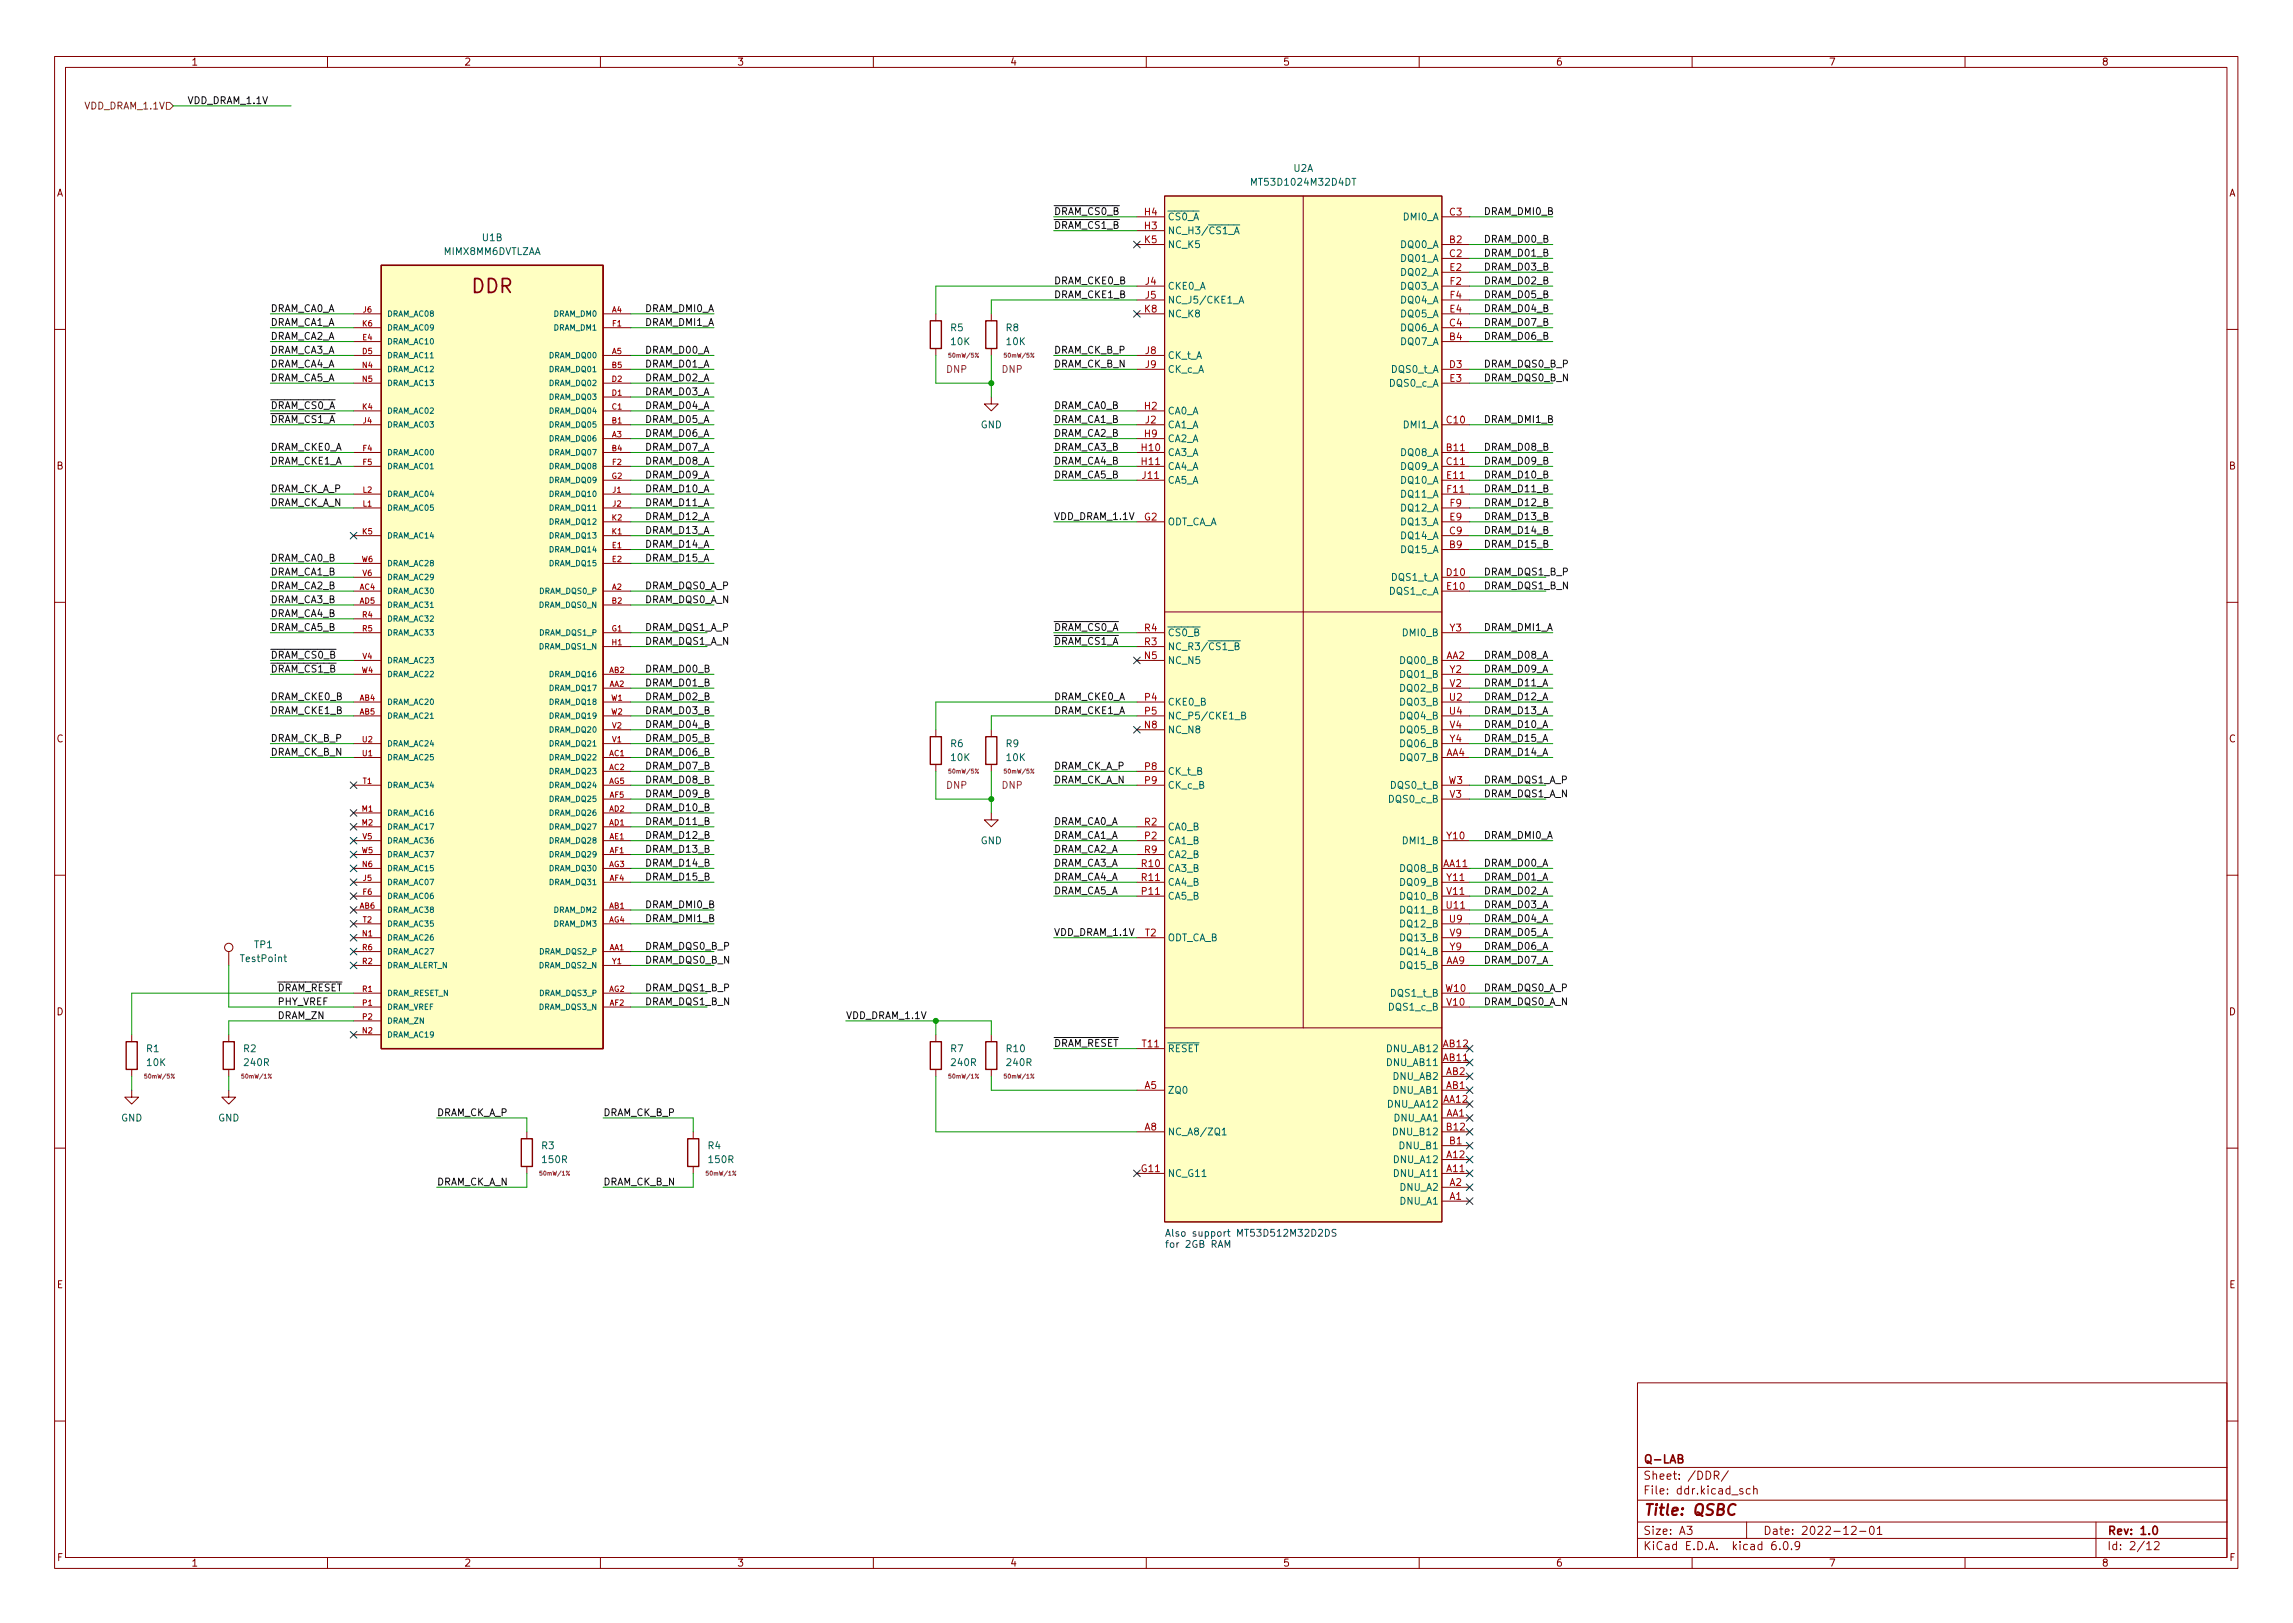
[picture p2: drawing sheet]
<svg xmlns="http://www.w3.org/2000/svg" width="297mm" height="210mm" viewBox="0 0 297 210" stroke-linecap="round" stroke-linejoin="round" font-family="sans-serif">
<defs><g id="words">
<text font-size="2.5" fill="#840000" x="61" y="38">DDR</text>
<text font-size="2" fill="#840000" x="212.8" y="196.3">Title: QSBC</text>
<g font-size="1.5" fill="#840000">
<text x="212.8" y="191.7">Sheet: /DDR/</text>
<text x="212.8" y="189.6">Q-LAB</text>
<text x="212.8" y="193.6">File: ddr.kicad_sch</text>
<text x="212.8" y="200.8">KiCad E.D.A. kicad 6.0.9</text>
<text x="212.8" y="198.8">Size: A3</text>
<text x="228.4" y="198.8">Date: 2022-12-01</text>
<text x="272.9" y="198.8">Rev: 1.0</text>
<text x="272.9" y="200.8">Id: 2/12</text>
</g>
<g font-size="1.3" fill="#840000">
<text x="24.7" y="8.5">1</text>
<text x="60.1" y="8.5">2</text>
<text x="95.5" y="8.5">3</text>
<text x="130.8" y="8.5">4</text>
<text x="166.2" y="8.5">5</text>
<text x="201.5" y="8.5">6</text>
<text x="236.9" y="8.5">7</text>
<text x="272.2" y="8.5">8</text>
<text x="7.3" y="25.5">A</text>
<text x="288.7" y="25.5">A</text>
<text x="7.3" y="60.8">B</text>
<text x="288.7" y="60.8">B</text>
<text x="7.3" y="96.2">C</text>
<text x="288.7" y="96.2">C</text>
<text x="7.3" y="131.5">D</text>
<text x="288.7" y="131.5">D</text>
<text x="7.4" y="166.9">E</text>
<text x="288.8" y="166.9">E</text>
<text x="7.4" y="202.2">F</text>
<text x="24.7" y="202.9">1</text>
<text x="60.1" y="202.9">2</text>
<text x="95.5" y="202.9">3</text>
<text x="130.8" y="202.9">4</text>
<text x="166.2" y="202.9">5</text>
<text x="201.5" y="202.9">6</text>
<text x="236.9" y="202.9">7</text>
<text x="272.2" y="202.9">8</text>
<text x="288.8" y="202.2">F</text>
</g>
<text font-size="1.3" fill="#725600" x="11.1" y="14.2">VDD_DRAM_1.1V</text>
<g font-size="1.3" fill="#0f0f0f">
<text x="24.2" y="13.5">VDD_DRAM_1.1V</text>
<text x="136.5" y="29.6">~{DRAM_CS1_B}</text>
<text x="136.5" y="27.8">~{DRAM_CS0_B}</text>
<text x="192.2" y="27.8">DRAM_DMI0_B</text>
<text x="192.2" y="31.4">DRAM_D00_B</text>
<text x="192.2" y="33.2">DRAM_D01_B</text>
<text x="192.2" y="35">DRAM_D03_B</text>
<text x="35" y="40.4">DRAM_CA0_A</text>
<text x="83.5" y="40.4">DRAM_DMI0_A</text>
<text x="136.5" y="38.6">DRAM_CKE1_B</text>
<text x="136.5" y="36.8">DRAM_CKE0_B</text>
<text x="192.2" y="36.8">DRAM_D02_B</text>
<text x="192.2" y="40.4">DRAM_D04_B</text>
<text x="192.2" y="38.6">DRAM_D05_B</text>
<text x="35" y="45.8">DRAM_CA3_A</text>
<text x="35" y="47.6">DRAM_CA4_A</text>
<text x="35" y="44">DRAM_CA2_A</text>
<text x="35" y="42.2">DRAM_CA1_A</text>
<text x="83.5" y="47.6">DRAM_D01_A</text>
<text x="83.5" y="45.8">DRAM_D00_A</text>
<text x="83.5" y="42.2">DRAM_DMI1_A</text>
<text x="136.5" y="45.8">DRAM_CK_B_P</text>
<text x="136.5" y="47.6">DRAM_CK_B_N</text>
<text x="192.2" y="44">DRAM_D06_B</text>
<text x="192.2" y="47.6">DRAM_DQS0_B_P</text>
<text x="192.2" y="42.2">DRAM_D07_B</text>
<text x="35" y="49.4">DRAM_CA5_A</text>
<text x="35" y="53">~{DRAM_CS0_A}</text>
<text x="83.5" y="53">DRAM_D04_A</text>
<text x="83.5" y="51.2">DRAM_D03_A</text>
<text x="83.5" y="49.4">DRAM_D02_A</text>
<text x="136.5" y="53">DRAM_CA0_B</text>
<text x="192.2" y="49.4">DRAM_DQS0_B_N</text>
<text x="35" y="58.4">DRAM_CKE0_A</text>
<text x="35" y="54.8">~{DRAM_CS1_A}</text>
<text x="83.5" y="54.8">DRAM_D05_A</text>
<text x="83.5" y="58.4">DRAM_D07_A</text>
<text x="83.5" y="56.6">DRAM_D06_A</text>
<text x="136.5" y="58.4">DRAM_CA3_B</text>
<text x="136.5" y="56.6">DRAM_CA2_B</text>
<text x="136.5" y="54.8">DRAM_CA1_B</text>
<text x="192.2" y="54.8">DRAM_DMI1_B</text>
<text x="192.2" y="58.4">DRAM_D08_B</text>
<text x="35" y="63.8">DRAM_CK_A_P</text>
<text x="35" y="60.2">DRAM_CKE1_A</text>
<text x="35" y="65.6">DRAM_CK_A_N</text>
<text x="83.5" y="65.6">DRAM_D11_A</text>
<text x="83.5" y="63.8">DRAM_D10_A</text>
<text x="83.5" y="60.2">DRAM_D08_A</text>
<text x="83.5" y="62">DRAM_D09_A</text>
<text x="136.5" y="60.2">DRAM_CA4_B</text>
<text x="136.5" y="62">DRAM_CA5_B</text>
<text x="192.2" y="60.2">DRAM_D09_B</text>
<text x="192.2" y="62">DRAM_D10_B</text>
<text x="192.2" y="65.6">DRAM_D12_B</text>
<text x="192.2" y="63.8">DRAM_D11_B</text>
<text x="83.5" y="69.1">DRAM_D13_A</text>
<text x="83.5" y="70.9">DRAM_D14_A</text>
<text x="83.5" y="67.4">DRAM_D12_A</text>
<text x="136.5" y="67.4">VDD_DRAM_1.1V</text>
<text x="192.2" y="69.1">DRAM_D14_B</text>
<text x="192.2" y="70.9">DRAM_D15_B</text>
<text x="192.2" y="67.4">DRAM_D13_B</text>
<text x="35" y="72.7">DRAM_CA0_B</text>
<text x="35" y="74.5">DRAM_CA1_B</text>
<text x="35" y="76.3">DRAM_CA2_B</text>
<text x="83.5" y="72.7">DRAM_D15_A</text>
<text x="83.5" y="76.3">DRAM_DQS0_A_P</text>
<text x="192.2" y="74.5">DRAM_DQS1_B_P</text>
<text x="192.2" y="76.3">DRAM_DQS1_B_N</text>
<text x="35" y="79.9">DRAM_CA4_B</text>
<text x="35" y="78.1">DRAM_CA3_B</text>
<text x="35" y="81.7">DRAM_CA5_B</text>
<text x="83.5" y="83.5">DRAM_DQS1_A_N</text>
<text x="83.5" y="78.1">DRAM_DQS0_A_N</text>
<text x="83.5" y="81.7">DRAM_DQS1_A_P</text>
<text x="136.5" y="83.5">~{DRAM_CS1_A}</text>
<text x="136.5" y="81.7">~{DRAM_CS0_A}</text>
<text x="192.2" y="81.7">DRAM_DMI1_A</text>
<text x="35" y="87.1">~{DRAM_CS1_B}</text>
<text x="35" y="85.3">~{DRAM_CS0_B}</text>
<text x="83.5" y="88.9">DRAM_D01_B</text>
<text x="83.5" y="87.1">DRAM_D00_B</text>
<text x="192.2" y="85.3">DRAM_D08_A</text>
<text x="192.2" y="87.1">DRAM_D09_A</text>
<text x="192.2" y="88.9">DRAM_D11_A</text>
<text x="35" y="90.7">DRAM_CKE0_B</text>
<text x="35" y="92.5">DRAM_CKE1_B</text>
<text x="83.5" y="90.7">DRAM_D02_B</text>
<text x="83.5" y="92.5">DRAM_D03_B</text>
<text x="83.5" y="94.3">DRAM_D04_B</text>
<text x="136.5" y="92.5">DRAM_CKE1_A</text>
<text x="136.5" y="90.7">DRAM_CKE0_A</text>
<text x="192.2" y="94.3">DRAM_D10_A</text>
<text x="192.2" y="90.7">DRAM_D12_A</text>
<text x="192.2" y="92.5">DRAM_D13_A</text>
<text x="35" y="96.1">DRAM_CK_B_P</text>
<text x="35" y="97.9">DRAM_CK_B_N</text>
<text x="83.5" y="97.9">DRAM_D06_B</text>
<text x="83.5" y="96.1">DRAM_D05_B</text>
<text x="83.5" y="99.7">DRAM_D07_B</text>
<text x="83.5" y="101.5">DRAM_D08_B</text>
<text x="136.5" y="101.5">DRAM_CK_A_N</text>
<text x="136.5" y="99.7">DRAM_CK_A_P</text>
<text x="192.2" y="97.9">DRAM_D14_A</text>
<text x="192.2" y="96.1">DRAM_D15_A</text>
<text x="192.2" y="101.5">DRAM_DQS1_A_P</text>
<text x="83.5" y="106.9">DRAM_D11_B</text>
<text x="83.5" y="105.1">DRAM_D10_B</text>
<text x="83.5" y="103.3">DRAM_D09_B</text>
<text x="136.5" y="106.9">DRAM_CA0_A</text>
<text x="192.2" y="103.3">DRAM_DQS1_A_N</text>
<text x="83.5" y="110.5">DRAM_D13_B</text>
<text x="83.5" y="112.3">DRAM_D14_B</text>
<text x="83.5" y="108.7">DRAM_D12_B</text>
<text x="136.5" y="108.7">DRAM_CA1_A</text>
<text x="136.5" y="112.3">DRAM_CA3_A</text>
<text x="136.5" y="110.5">DRAM_CA2_A</text>
<text x="192.2" y="112.3">DRAM_D00_A</text>
<text x="192.2" y="108.7">DRAM_DMI0_A</text>
<text x="83.5" y="119.4">DRAM_DMI1_B</text>
<text x="83.5" y="117.6">DRAM_DMI0_B</text>
<text x="83.5" y="114">DRAM_D15_B</text>
<text x="136.5" y="114">DRAM_CA4_A</text>
<text x="136.5" y="115.8">DRAM_CA5_A</text>
<text x="192.2" y="119.4">DRAM_D04_A</text>
<text x="192.2" y="117.6">DRAM_D03_A</text>
<text x="192.2" y="115.8">DRAM_D02_A</text>
<text x="192.2" y="114">DRAM_D01_A</text>
<text x="83.5" y="123">DRAM_DQS0_B_P</text>
<text x="83.5" y="124.8">DRAM_DQS0_B_N</text>
<text x="136.5" y="121.2">VDD_DRAM_1.1V</text>
<text x="192.2" y="121.2">DRAM_D05_A</text>
<text x="192.2" y="123">DRAM_D06_A</text>
<text x="192.2" y="124.8">DRAM_D07_A</text>
<text x="35.9" y="130.2">PHY_VREF</text>
<text x="35.9" y="128.4">~{DRAM_RESET}</text>
<text x="83.5" y="130.2">DRAM_DQS1_B_N</text>
<text x="83.5" y="128.4">DRAM_DQS1_B_P</text>
<text x="192.2" y="130.2">DRAM_DQS0_A_N</text>
<text x="192.2" y="128.4">DRAM_DQS0_A_P</text>
<text x="35.9" y="132">DRAM_ZN</text>
<text x="109.6" y="132">VDD_DRAM_1.1V</text>
<text x="136.5" y="135.6">~{DRAM_RESET}</text>
<text x="56.6" y="144.6">DRAM_CK_A_P</text>
<text x="78.1" y="144.6">DRAM_CK_B_P</text>
<text x="56.6" y="153.6">DRAM_CK_A_N</text>
<text x="78.1" y="153.6">DRAM_CK_B_N</text>
</g>
<g font-size="1.3" fill="#006464">
<text x="167.6" y="22.2">U2A</text>
<text x="151.2" y="28.5">~{CS0_A}</text>
<text x="162.5" y="24">MT53D1024M32D4DT</text>
<text x="181.8" y="28.5">DMI0_A</text>
<text x="57.5" y="33">MIMX8MM6DVTLZAA</text>
<text x="62.5" y="31.2">U1B</text>
<text x="151.2" y="30.3">NC_H3/~{CS1_A}</text>
<text x="151.2" y="32.1">NC_K5</text>
<text x="181.6" y="32.1">DQ00_A</text>
<text x="181.6" y="33.9">DQ01_A</text>
<text x="181.6" y="35.7">DQ02_A</text>
<text x="151.2" y="37.5">CKE0_A</text>
<text x="151.2" y="39.3">NC_J5/CKE1_A</text>
<text x="151.2" y="41.1">NC_K8</text>
<text x="181.6" y="41.1">DQ05_A</text>
<text x="181.6" y="37.5">DQ03_A</text>
<text x="181.6" y="39.3">DQ04_A</text>
<text x="123.2" y="42.9">R5</text>
<text x="123.2" y="44.7">10K</text>
<text x="130.3" y="42.9">R8</text>
<text x="130.4" y="44.7">10K</text>
<text x="151.2" y="46.5">CK_t_A</text>
<text x="181.6" y="44.7">DQ07_A</text>
<text x="181.6" y="42.9">DQ06_A</text>
<text x="151.2" y="53.7">CA0_A</text>
<text x="151.2" y="48.3">CK_c_A</text>
<text x="180" y="50.1">DQS0_c_A</text>
<text x="180.3" y="48.3">DQS0_t_A</text>
<text x="127" y="55.5">GND</text>
<text x="151.2" y="59.1">CA3_A</text>
<text x="151.2" y="57.3">CA2_A</text>
<text x="151.2" y="55.5">CA1_A</text>
<text x="181.6" y="59.1">DQ08_A</text>
<text x="181.8" y="55.5">DMI1_A</text>
<text x="151.2" y="60.9">CA4_A</text>
<text x="151.2" y="62.7">CA5_A</text>
<text x="181.6" y="60.9">DQ09_A</text>
<text x="181.6" y="62.7">DQ10_A</text>
<text x="181.6" y="64.5">DQ11_A</text>
<text x="151.2" y="68">ODT_CA_A</text>
<text x="181.6" y="71.6">DQ15_A</text>
<text x="181.6" y="69.8">DQ14_A</text>
<text x="181.6" y="68">DQ13_A</text>
<text x="181.6" y="66.3">DQ12_A</text>
<text x="180" y="77">DQS1_c_A</text>
<text x="180.3" y="75.2">DQS1_t_A</text>
<text x="151.2" y="82.4">~{CS0_B}</text>
<text x="181.8" y="82.4">DMI0_B</text>
<text x="151.2" y="86">NC_N5</text>
<text x="151.2" y="84.2">NC_R3/~{CS1_B}</text>
<text x="181.6" y="86">DQ00_B</text>
<text x="181.6" y="89.6">DQ02_B</text>
<text x="181.6" y="87.8">DQ01_B</text>
<text x="151.2" y="95">NC_N8</text>
<text x="151.2" y="91.4">CKE0_B</text>
<text x="151.2" y="93.2">NC_P5/CKE1_B</text>
<text x="181.6" y="91.4">DQ03_B</text>
<text x="181.6" y="93.2">DQ04_B</text>
<text x="181.6" y="95">DQ05_B</text>
<text x="123.2" y="96.8">R6</text>
<text x="123.2" y="98.6">10K</text>
<text x="130.3" y="96.8">R9</text>
<text x="130.4" y="98.6">10K</text>
<text x="151.2" y="100.4">CK_t_B</text>
<text x="181.6" y="98.6">DQ07_B</text>
<text x="181.6" y="96.8">DQ06_B</text>
<text x="151.2" y="102.2">CK_c_B</text>
<text x="151.2" y="107.6">CA0_B</text>
<text x="180" y="104">DQS0_c_B</text>
<text x="180.3" y="102.2">DQS0_t_B</text>
<text x="127" y="109.4">GND</text>
<text x="151.2" y="109.4">CA1_B</text>
<text x="151.2" y="112.9">CA3_B</text>
<text x="151.2" y="111.2">CA2_B</text>
<text x="181.6" y="112.9">DQ08_B</text>
<text x="181.8" y="109.4">DMI1_B</text>
<text x="151.2" y="116.5">CA5_B</text>
<text x="151.2" y="114.7">CA4_B</text>
<text x="181.6" y="118.3">DQ11_B</text>
<text x="181.6" y="116.5">DQ10_B</text>
<text x="181.6" y="114.7">DQ09_B</text>
<text x="31.3" y="124.6">TestPoint</text>
<text x="33" y="122.8">TP1</text>
<text x="151.2" y="121.9">ODT_CA_B</text>
<text x="181.6" y="125.5">DQ15_B</text>
<text x="181.6" y="120.1">DQ12_B</text>
<text x="181.6" y="121.9">DQ13_B</text>
<text x="181.6" y="123.7">DQ14_B</text>
<text x="180" y="130.9">DQS1_c_B</text>
<text x="180.3" y="129.1">DQS1_t_B</text>
<text x="19" y="136.3">R1</text>
<text x="31.6" y="136.3">R2</text>
<text x="123.2" y="136.3">R7</text>
<text x="130.4" y="136.3">R10</text>
<text x="151.2" y="136.3">~{RESET}</text>
<text x="179.8" y="136.3">DNU_AB12</text>
<text x="19.1" y="138.1">10K</text>
<text x="31.7" y="138.1">240R</text>
<text x="123.3" y="138.1">240R</text>
<text x="130.5" y="138.1">240R</text>
<text x="151.2" y="141.7">ZQ0</text>
<text x="179.8" y="143.5">DNU_AA12</text>
<text x="179.8" y="138.1">DNU_AB11</text>
<text x="180.5" y="141.7">DNU_AB1</text>
<text x="180.5" y="139.9">DNU_AB2</text>
<text x="15.7" y="145.3">GND</text>
<text x="28.2" y="145.3">GND</text>
<text x="70.2" y="148.9">R3</text>
<text x="91.7" y="148.9">R4</text>
<text x="151.2" y="147.1">NC_A8/ZQ1</text>
<text x="180.5" y="145.3">DNU_AA1</text>
<text x="180.7" y="147.1">DNU_B12</text>
<text x="181.4" y="148.9">DNU_B1</text>
<text x="70.3" y="150.7">150R</text>
<text x="91.9" y="150.7">150R</text>
<text x="151.2" y="152.5">NC_G11</text>
<text x="180.7" y="152.5">DNU_A11</text>
<text x="180.7" y="150.7">DNU_A12</text>
<text x="181.4" y="154.3">DNU_A2</text>
<text x="181.4" y="156.1">DNU_A1</text>
</g>
<g font-size="1.3" fill="#a90000">
<text x="148.3" y="29.7">H3</text>
<text x="148.3" y="27.9">H4</text>
<text x="187.8" y="27.9">C3</text>
<text x="148.3" y="31.5">K5</text>
<text x="187.8" y="31.5">B2</text>
<text x="187.8" y="33.3">C2</text>
<text x="187.8" y="35.1">E2</text>
<text x="148.3" y="40.5">K8</text>
<text x="148.4" y="36.9">J4</text>
<text x="148.4" y="38.7">J5</text>
<text x="187.8" y="40.5">E4</text>
<text x="187.9" y="36.9">F2</text>
<text x="187.9" y="38.7">F4</text>
<text x="148.4" y="45.9">J8</text>
<text x="148.4" y="47.7">J9</text>
<text x="187.8" y="44.1">B4</text>
<text x="187.8" y="42.3">C4</text>
<text x="187.8" y="47.7">D3</text>
<text x="148.3" y="53.1">H2</text>
<text x="187.8" y="49.5">E3</text>
<text x="147.9" y="58.4">H10</text>
<text x="148.3" y="56.6">H9</text>
<text x="148.4" y="54.8">J2</text>
<text x="187.4" y="58.4">B11</text>
<text x="187.4" y="54.8">C10</text>
<text x="147.9" y="60.2">H11</text>
<text x="148" y="62">J11</text>
<text x="187.4" y="60.2">C11</text>
<text x="187.5" y="62">E11</text>
<text x="187.5" y="63.8">F11</text>
<text x="187.9" y="65.6">F9</text>
<text x="148.2" y="67.4">G2</text>
<text x="187.8" y="71">B9</text>
<text x="187.8" y="69.2">C9</text>
<text x="187.8" y="67.4">E9</text>
<text x="187.4" y="74.6">D10</text>
<text x="187.5" y="76.4">E10</text>
<text x="148.3" y="83.6">R3</text>
<text x="148.3" y="81.8">R4</text>
<text x="187.8" y="81.8">Y3</text>
<text x="148.3" y="85.4">N5</text>
<text x="187.3" y="85.4">AA2</text>
<text x="187.8" y="89">V2</text>
<text x="187.8" y="87.2">Y2</text>
<text x="148.3" y="94.4">N8</text>
<text x="148.3" y="90.8">P4</text>
<text x="148.3" y="92.6">P5</text>
<text x="187.8" y="90.8">U2</text>
<text x="187.8" y="92.6">U4</text>
<text x="187.8" y="94.4">V4</text>
<text x="148.3" y="99.7">P8</text>
<text x="148.3" y="101.5">P9</text>
<text x="187.3" y="98">AA4</text>
<text x="187.6" y="101.5">W3</text>
<text x="187.8" y="96.2">Y4</text>
<text x="148.3" y="106.9">R2</text>
<text x="187.8" y="103.3">V3</text>
<text x="147.9" y="112.3">R10</text>
<text x="148.3" y="110.5">R9</text>
<text x="148.3" y="108.7">P2</text>
<text x="187" y="112.3">AA11</text>
<text x="187.5" y="108.7">Y10</text>
<text x="147.9" y="114.1">R11</text>
<text x="148" y="115.9">P11</text>
<text x="187.4" y="117.7">U11</text>
<text x="187.5" y="115.9">V11</text>
<text x="187.5" y="114.1">Y11</text>
<text x="187.8" y="119.5">U9</text>
<text x="148.3" y="121.3">T2</text>
<text x="187.3" y="124.9">AA9</text>
<text x="187.8" y="121.3">V9</text>
<text x="187.8" y="123.1">Y9</text>
<text x="187.3" y="128.5">W10</text>
<text x="187.5" y="130.3">V10</text>
<text x="148" y="135.7">T11</text>
<text x="187" y="137.5">AB11</text>
<text x="187" y="135.7">AB12</text>
<text x="148.3" y="141.1">A5</text>
<text x="187" y="142.9">AA12</text>
<text x="187.3" y="141.1">AB1</text>
<text x="187.3" y="139.3">AB2</text>
<text x="148.3" y="146.4">A8</text>
<text x="187.3" y="144.6">AA1</text>
<text x="187.4" y="146.4">B12</text>
<text x="187.8" y="148.2">B1</text>
<text x="147.9" y="151.8">G11</text>
<text x="187.4" y="151.8">A11</text>
<text x="187.4" y="150">A12</text>
<text x="187.8" y="155.4">A1</text>
<text x="187.8" y="153.6">A2</text>
</g>
<g font-size="1.3" fill="#840084">
<text x="122.6" y="48.3">DNP</text>
<text x="129.8" y="48.3">DNP</text>
<text x="122.6" y="102.2">DNP</text>
<text x="129.8" y="102.2">DNP</text>
</g>
<g font-size="1.3" fill="#0000c2">
<text x="150.9" y="160.2">Also support MT53D512M32D2DS</text>
<text x="150.9" y="161.6">for 2GB RAM</text>
</g>
<g font-size="1" fill="#a90000">
<text x="47" y="40.5">J6</text>
<text x="79.3" y="40.5">A4</text>
<text x="47" y="45.9">D5</text>
<text x="47" y="42.3">K6</text>
<text x="47" y="47.7">N4</text>
<text x="47" y="44.1">E4</text>
<text x="79.3" y="45.9">A5</text>
<text x="79.3" y="47.7">B5</text>
<text x="79.3" y="42.3">F1</text>
<text x="47" y="53.1">K4</text>
<text x="47" y="49.5">N5</text>
<text x="79.3" y="53.1">C1</text>
<text x="79.3" y="51.3">D1</text>
<text x="79.3" y="49.5">D2</text>
<text x="47" y="58.4">F4</text>
<text x="47" y="54.8">J4</text>
<text x="79.3" y="56.6">A3</text>
<text x="79.3" y="54.8">B1</text>
<text x="79.3" y="58.4">B4</text>
<text x="47" y="60.2">F5</text>
<text x="47" y="65.6">L1</text>
<text x="47" y="63.8">L2</text>
<text x="79.3" y="62">G2</text>
<text x="79.3" y="60.2">F2</text>
<text x="79.4" y="63.8">J1</text>
<text x="79.4" y="65.6">J2</text>
<text x="47" y="69.2">K5</text>
<text x="79.3" y="69.2">K1</text>
<text x="79.3" y="67.4">K2</text>
<text x="79.3" y="71">E1</text>
<text x="46.6" y="76.4">AC4</text>
<text x="46.8" y="72.8">W6</text>
<text x="47" y="74.6">V6</text>
<text x="79.3" y="76.4">A2</text>
<text x="79.3" y="72.8">E2</text>
<text x="46.6" y="78.2">AD5</text>
<text x="47" y="80">R4</text>
<text x="47" y="81.8">R5</text>
<text x="79.3" y="81.8">G1</text>
<text x="79.3" y="78.2">B2</text>
<text x="79.3" y="83.6">H1</text>
<text x="46.8" y="87.2">W4</text>
<text x="47" y="85.4">V4</text>
<text x="78.9" y="89">AA2</text>
<text x="78.9" y="87.2">AB2</text>
<text x="46.6" y="90.8">AB4</text>
<text x="46.6" y="92.6">AB5</text>
<text x="79.2" y="90.8">W1</text>
<text x="79.2" y="92.6">W2</text>
<text x="79.3" y="94.4">V2</text>
<text x="47" y="98">U1</text>
<text x="47" y="96.2">U2</text>
<text x="47" y="101.5">T1</text>
<text x="78.9" y="101.5">AG5</text>
<text x="78.9" y="98">AC1</text>
<text x="78.9" y="99.7">AC2</text>
<text x="79.3" y="96.2">V1</text>
<text x="46.9" y="105.1">M1</text>
<text x="46.9" y="106.9">M2</text>
<text x="78.9" y="106.9">AD1</text>
<text x="78.9" y="105.1">AD2</text>
<text x="79" y="103.3">AF5</text>
<text x="46.8" y="110.5">W5</text>
<text x="47" y="112.3">N6</text>
<text x="47" y="108.7">V5</text>
<text x="78.9" y="112.3">AG3</text>
<text x="78.9" y="108.7">AE1</text>
<text x="79" y="110.5">AF1</text>
<text x="46.6" y="117.7">AB6</text>
<text x="47" y="115.9">F6</text>
<text x="47" y="119.5">T2</text>
<text x="47" y="114.1">J5</text>
<text x="78.9" y="119.5">AG4</text>
<text x="78.9" y="117.7">AB1</text>
<text x="79" y="114.1">AF4</text>
<text x="47" y="121.3">N1</text>
<text x="47" y="124.9">R2</text>
<text x="47" y="123.1">R6</text>
<text x="78.9" y="123.1">AA1</text>
<text x="79.3" y="124.9">Y1</text>
<text x="47" y="128.5">R1</text>
<text x="47" y="130.3">P1</text>
<text x="78.9" y="128.5">AG2</text>
<text x="79" y="130.3">AF2</text>
<text x="47" y="133.9">N2</text>
<text x="47" y="132.1">P2</text>
</g>
<g font-size="1" fill="#006464">
<text x="50.1" y="41">DRAM_AC08</text>
<text x="71.7" y="41">DRAM_DM0</text>
<text x="50.1" y="46.4">DRAM_AC11</text>
<text x="50.1" y="44.6">DRAM_AC10</text>
<text x="50.1" y="42.8">DRAM_AC09</text>
<text x="71.2" y="46.4">DRAM_DQ00</text>
<text x="71.7" y="42.8">DRAM_DM1</text>
<text x="50.1" y="53.6">DRAM_AC02</text>
<text x="50.1" y="48.2">DRAM_AC12</text>
<text x="50.1" y="50">DRAM_AC13</text>
<text x="71.2" y="48.2">DRAM_DQ01</text>
<text x="71.2" y="53.6">DRAM_DQ04</text>
<text x="71.2" y="51.8">DRAM_DQ03</text>
<text x="71.2" y="50">DRAM_DQ02</text>
<text x="50.1" y="59">DRAM_AC00</text>
<text x="50.1" y="55.4">DRAM_AC03</text>
<text x="71.2" y="57.2">DRAM_DQ06</text>
<text x="71.2" y="55.4">DRAM_DQ05</text>
<text x="71.2" y="59">DRAM_DQ07</text>
<text x="50.1" y="60.8">DRAM_AC01</text>
<text x="50.1" y="64.4">DRAM_AC04</text>
<text x="71.2" y="60.8">DRAM_DQ08</text>
<text x="71.2" y="62.6">DRAM_DQ09</text>
<text x="71.2" y="64.4">DRAM_DQ10</text>
<text x="50.1" y="69.8">DRAM_AC14</text>
<text x="50.1" y="66.2">DRAM_AC05</text>
<text x="71.2" y="71.5">DRAM_DQ14</text>
<text x="71.2" y="66.2">DRAM_DQ11</text>
<text x="71.2" y="69.8">DRAM_DQ13</text>
<text x="71.2" y="68">DRAM_DQ12</text>
<text x="50.1" y="76.9">DRAM_AC30</text>
<text x="50.1" y="75.1">DRAM_AC29</text>
<text x="50.1" y="73.3">DRAM_AC28</text>
<text x="69.9" y="76.9">DRAM_DQS0_P</text>
<text x="71.2" y="73.3">DRAM_DQ15</text>
<text x="50.1" y="78.7">DRAM_AC31</text>
<text x="50.1" y="80.5">DRAM_AC32</text>
<text x="50.1" y="82.3">DRAM_AC33</text>
<text x="69.8" y="78.7">DRAM_DQS0_N</text>
<text x="69.9" y="82.3">DRAM_DQS1_P</text>
<text x="50.1" y="85.9">DRAM_AC23</text>
<text x="50.1" y="87.7">DRAM_AC22</text>
<text x="69.8" y="84.1">DRAM_DQS1_N</text>
<text x="71.2" y="89.5">DRAM_DQ17</text>
<text x="71.2" y="87.7">DRAM_DQ16</text>
<text x="50.1" y="91.3">DRAM_AC20</text>
<text x="50.1" y="93.1">DRAM_AC21</text>
<text x="71.2" y="94.9">DRAM_DQ20</text>
<text x="71.2" y="91.3">DRAM_DQ18</text>
<text x="71.2" y="93.1">DRAM_DQ19</text>
<text x="50.1" y="98.5">DRAM_AC25</text>
<text x="50.1" y="96.7">DRAM_AC24</text>
<text x="71.2" y="98.5">DRAM_DQ22</text>
<text x="71.2" y="100.3">DRAM_DQ23</text>
<text x="71.2" y="96.7">DRAM_DQ21</text>
<text x="50.1" y="105.7">DRAM_AC16</text>
<text x="50.1" y="107.5">DRAM_AC17</text>
<text x="50.1" y="102.1">DRAM_AC34</text>
<text x="71.2" y="107.5">DRAM_DQ27</text>
<text x="71.2" y="105.7">DRAM_DQ26</text>
<text x="71.2" y="103.9">DRAM_DQ25</text>
<text x="71.2" y="102.1">DRAM_DQ24</text>
<text x="50.1" y="112.9">DRAM_AC15</text>
<text x="50.1" y="109.3">DRAM_AC36</text>
<text x="50.1" y="111.1">DRAM_AC37</text>
<text x="71.2" y="109.3">DRAM_DQ28</text>
<text x="71.2" y="111.1">DRAM_DQ29</text>
<text x="71.2" y="112.9">DRAM_DQ30</text>
<text x="50.1" y="118.2">DRAM_AC38</text>
<text x="50.1" y="116.5">DRAM_AC06</text>
<text x="50.1" y="114.7">DRAM_AC07</text>
<text x="71.2" y="114.7">DRAM_DQ31</text>
<text x="71.7" y="118.2">DRAM_DM2</text>
<text x="50.1" y="121.8">DRAM_AC26</text>
<text x="50.1" y="125.4">DRAM_ALERT_N</text>
<text x="50.1" y="123.6">DRAM_AC27</text>
<text x="50.1" y="120">DRAM_AC35</text>
<text x="69.8" y="125.4">DRAM_DQS2_N</text>
<text x="69.9" y="123.6">DRAM_DQS2_P</text>
<text x="71.7" y="120">DRAM_DM3</text>
<text x="50.1" y="130.8">DRAM_VREF</text>
<text x="50.1" y="129">DRAM_RESET_N</text>
<text x="69.8" y="130.8">DRAM_DQS3_N</text>
<text x="69.9" y="129">DRAM_DQS3_P</text>
<text x="50.1" y="134.4">DRAM_AC19</text>
<text x="50.1" y="132.6">DRAM_ZN</text>
</g>
<g font-size=".8" fill="#840084">
<text x="123.1" y="46.3">50mW/5%</text>
<text x="130.3" y="46.3">50mW/5%</text>
<text x="123.1" y="100.2">50mW/5%</text>
<text x="130.3" y="100.2">50mW/5%</text>
<text x="18.9" y="139.7">50mW/5%</text>
<text x="31.5" y="139.7">50mW/1%</text>
<text x="123.1" y="139.7">50mW/1%</text>
<text x="130.3" y="139.7">50mW/1%</text>
<text x="70.1" y="152.3">50mW/1%</text>
<text x="91.6" y="152.3">50mW/1%</text>
</g>
</g></defs>
<g fill="none" stroke="#840000" stroke-width=".13">
<path d="M7.1 7.3h282.8v195.9h-282.8zM8.5 8.7h280v193.1h-280zM42.4 7.3v1.4M77.8 7.3v1.4M113.1 7.3v1.4M148.5 7.3v1.4M183.8 7.3v1.4M219.2 7.3v1.4M254.6 7.3v1.4M147.3 31.7h3.6M147.3 28.1h3.6M147.3 37.1h3.6"/>
<path d="M147.3 38.9h3.6M147.3 29.9h3.6M150.9 25.4h35.9v132.9h-35.9zM168.8 25.4v107.8M186.8 31.7h3.6M186.8 33.5h3.6M186.8 28.1h3.6M186.8 35.3h3.6M186.8 37.1h3.6M186.8 38.9h3.6M7.1 42.7h1.4M45.8 40.7h3.6"/>
<path d="M45.8 46h3.6M45.8 55h3.6M45.8 58.6h3.6M45.8 47.8h3.6M45.8 53.2h3.6M45.8 49.6h3.6M45.8 44.3h3.6M45.8 42.5h3.6M78.1 56.8h3.6M78.1 40.7h3.6M78.1 46h3.6M78.1 55h3.6"/>
<path d="M78.1 58.6h3.6M78.1 47.8h3.6M78.1 53.2h3.6M78.1 51.4h3.6M78.1 49.6h3.6M78.1 42.5h3.6M121.2 40.7v.9M121.2 45.1v.9M128.4 51.4v.9h.9l-.9 .9-.9-.9h.9M128.4 40.7v.9M128.4 45.1v.9M147.3 56.8h3.6"/>
<path d="M147.3 40.7h3.6M147.3 46h3.6M147.3 55h3.6M147.3 58.6h3.6M147.3 47.8h3.6M147.3 53.2h3.6M186.8 40.7h3.6M186.8 55h3.6M186.8 58.6h3.6M186.8 47.8h3.6M186.8 49.6h3.6M186.8 44.3h3.6"/>
<path d="M186.8 42.5h3.6M288.5 42.7h1.4M7.1 78h1.4M45.8 76.6h3.6M45.8 78.4h3.6M45.8 73h3.6M45.8 60.4h3.6M45.8 64h3.6M45.8 65.8h3.6M45.8 69.4h3.6M45.8 74.8h3.6M78.1 76.6h3.6"/>
<path d="M78.1 78.4h3.6M78.1 71.2h3.6M78.1 73h3.6M78.1 60.4h3.6M78.1 62.2h3.6M78.1 64h3.6M78.1 65.8h3.6M78.1 69.4h3.6M78.1 67.6h3.6M147.3 60.4h3.6M147.3 62.2h3.6M147.3 67.6h3.6"/>
<path d="M150.9 79.3h35.9M186.8 76.6h3.6M186.8 71.2h3.6M186.8 60.4h3.6M186.8 62.2h3.6M186.8 64h3.6M186.8 65.8h3.6M186.8 69.4h3.6M186.8 67.6h3.6M186.8 74.8h3.6M288.5 78h1.4M45.8 87.4h3.6"/>
<path d="M45.8 90.9h3.6M45.8 92.7h3.6M45.8 98.1h3.6M45.8 82h3.6M45.8 80.2h3.6M45.8 96.3h3.6M45.8 85.6h3.6M78.1 89.2h3.6M78.1 87.4h3.6M78.1 90.9h3.6M78.1 92.7h3.6M78.1 98.1h3.6"/>
<path d="M78.1 99.9h3.6M78.1 82h3.6M78.1 83.8h3.6M78.1 96.3h3.6M78.1 94.5h3.6M121.2 94.5v.9M121.2 99v.9M128.4 94.5v.9M128.4 99v.9M147.3 90.9h3.6M147.3 92.7h3.6M147.3 99.9h3.6"/>
<path d="M147.3 82h3.6M147.3 83.8h3.6M147.3 94.5h3.6M147.3 85.6h3.6M186.8 89.2h3.6M186.8 87.4h3.6M186.8 90.9h3.6M186.8 92.7h3.6M186.8 98.1h3.6M186.8 82h3.6M186.8 96.3h3.6M186.8 94.5h3.6"/>
<path d="M186.8 85.6h3.6M7.1 113.4h1.4M45.8 117.9h3.6M45.8 107.1h3.6M45.8 105.3h3.6M45.8 108.9h3.6M45.8 110.7h3.6M45.8 114.3h3.6M45.8 112.5h3.6M45.8 119.7h3.6M45.8 101.7h3.6M45.8 116.1h3.6"/>
<path d="M78.1 117.9h3.6M78.1 107.1h3.6M78.1 105.3h3.6M78.1 108.9h3.6M78.1 110.7h3.6M78.1 114.3h3.6M78.1 103.5h3.6M78.1 112.5h3.6M78.1 119.7h3.6M78.1 101.7h3.6M128.4 105.3v.9h.9l-.9 .9-.9-.9h.9M147.3 107.1h3.6"/>
<path d="M147.3 108.9h3.6M147.3 110.7h3.6M147.3 114.3h3.6M147.3 112.5h3.6M147.3 101.7h3.6M147.3 116.1h3.6M186.8 117.9h3.6M186.8 108.9h3.6M186.8 114.3h3.6M186.8 103.5h3.6M186.8 112.5h3.6M186.8 119.7h3.6"/>
<path d="M186.8 101.7h3.6M186.8 116.1h3.6M288.5 113.4h1.4M17.1 134.1v.8M17.1 138.5v.9M29.6 123.3v1.8M29.6 134.1v.8M29.6 138.5v.9M45.8 123.3h3.6M45.8 130.5h3.6M45.8 128.7h3.6M45.8 121.5h3.6"/>
<path d="M45.8 134.1h3.6M45.8 132.3h3.6M45.8 125.1h3.6M78.1 123.3h3.6M78.1 130.5h3.6M78.1 128.7h3.6M78.1 125.1h3.6M121.2 134.1v.8M121.2 138.5v.9M128.4 134.1v.8M128.4 138.5v.9M147.3 121.5h3.6"/>
<path d="M147.3 135.8h3.6M150.9 133.2h35.9M186.8 123.3h3.6M186.8 130.5h3.6M186.8 128.7h3.6M186.8 121.5h3.6M186.8 125.1h3.6M186.8 137.6h3.6M186.8 135.8h3.6M186.8 139.4h3.6M7.1 148.7h1.4M17.1 141.2v.9h-.9l.9 .9 .9-.9h-.9"/>
<path d="M29.6 141.2v.9h-.9l.9 .9 .9-.9h-.9M68.2 146.6v.9M68.2 151.1v.9M89.8 146.6v.9M89.8 151.1v.9M147.3 152h3.6M147.3 141.2h3.6M147.3 146.6h3.6M186.8 155.6h3.6M186.8 152h3.6M186.8 150.2h3.6M186.8 153.8h3.6"/>
<path d="M186.8 144.8h3.6M186.8 143h3.6M186.8 141.2h3.6M186.8 148.4h3.6M186.8 146.6h3.6M288.5 148.7h1.4M212.1 179.1h76.4v22.7h-76.4zM7.1 184.1h1.4M212.1 199.3h76.4M212.1 197.2h76.4M212.1 194.3h76.4M212.1 190.1h76.4"/>
<path d="M218.5 197.7h.7l-.4 .4 .3 .1v.5l-.1 .1h-.3l-.2-.1M222.1 191.1h.5l.1-.2-.1-.2-.1-.1h-.4v1M222.3 191.1l.4 .5M223.9 190.5l-.9 1.4M225.8 192.9l-.3-.1-.1 .2v.1l.4 .2v.2h-.4M226.3 197.2v2.1M226.7 192.9l-.3-.1-.2 .2v.4l.1 .1h.4M227.2 192.9l.1-.1 .3 .1v.7M227.2 192.5v1.1M230 199.7a.42 .42 0 0 0-.5 .5v.4l.1 .1 .3 .1 .2-.1v-.4l-.1-.1-.3-.1-.2 .2M231.1 199.8l.2-.1a.57 .57 0 0 1 .3 .5 .57 .57 0 0 1-.3 .6l-.2-.1-.1-.3zM239.9 197.8l.4-.1 .1 .1 .1 .2-.7 .8h.7"/>
<path d="M240.9 198.4h.8M242.3 197.8l.1-.1a.57 .57 0 0 1 .4 .6 .57 .57 0 0 1-.4 .5l-.1-.1-.1-.3zM243.2 198l.3-.3v1.1M243.2 198.8h.6M271.5 197.2v4.6M279.1 199.8l.4-.1 .1 .1 .1 .2-.7 .8h.7M288.5 184.1h1.4M42.4 201.8v1.4M77.8 201.8v1.4M113.1 201.8v1.4M148.5 201.8v1.4M183.8 201.8v1.4"/>
<path d="M219.2 201.8v1.4M230.6 200.7v.1M232.1 200.7v.1M233.1 200.2l-.2 .2h-.2l-.2-.2 .1-.4 .3-.1 .2 .1a.7 .7 0 0 1-.3 1h-.2M254.6 201.8v1.4M278.1 200l.3-.3v1.1M278.1 200.8h.6"/>
<circle cx="29.6" cy="122.7" r=".54"/>
</g>
<path d="M217.4 189h.4l.1-.1 .1-.2-.1-.2h-.5v1h.4l.2-.2a.28 .28 0 0 0-.2-.3M279 197.8l.1-.1a.57 .57 0 0 1 .4 .6 .57 .57 0 0 1-.4 .5l-.1-.1-.1-.3z" fill="none" stroke="#840000" stroke-width=".21"/>
<path d="M224.8 195a.62 .62 0 0 0-.7 0 .62 .62 0 0 0-.2 .7 .49 .49 0 0 0 .2 .5 .49 .49 0 0 0 .6-.1" fill="none" stroke="#840000" stroke-width=".28"/>
<path d="M49.4 34.4h28.7v101.4h-28.7zM120.5 41.6h1.4v3.5h-1.4zM127.7 41.6h1.4v3.5h-1.4zM120.5 95.4h1.4v3.6h-1.4zM127.7 95.4h1.4v3.6h-1.4zM16.3 134.9h1.5v3.6h-1.5zM28.9 134.9h1.5v3.6h-1.5zM120.5 134.9h1.4v3.6h-1.4zM127.7 134.9h1.4v3.6h-1.4zM67.5 147.5h1.5v3.6h-1.5zM89.1 147.5h1.4v3.6h-1.4z" fill="none" stroke="#840000" stroke-width=".18"/>
<g fill="#ffffc2" stroke="#ffffc2" stroke-width=".13">
<path d="M49.4 34.4h28.7v101.4h-28.7z"/>
<path d="M150.9 25.4h35.9v132.9h-35.9z"/>
</g>
<path d="M160.5 39.3l.3-.9 .3 .9M160.6 39h.4M162.1 24v-.9l.3 .6 .3-.6v.9M175.1 23.1h.5M160.9 92.7l.3-.1 .1-.1v-.2h-.4v.8h.3h.1l.1-.3-.2-.1M36.8 124h.3M36.9 123.7v.8l.2 .1M158.3 146.4l.3-.3v.9M158.3 147h.5" fill="none" stroke="#006464" stroke-width=".13"/>
<path d="M21.6 13.3h.4l.5 .4-.5 .5h-.4z" fill="none" stroke="#725600" stroke-width=".13"/>
<path d="M170.8 159.3h.3l.2 .2-.5 .7h.5M171.7 159.3a.45 .45 0 0 1 .5 .4 .45 .45 0 0 1-.5 .5zM173.1 159.3h-.4h-.1v.3l.4 .2 .1 .2-.2 .2-.3-.1M158.7 161.6v-.9l.3 .6 .3-.6v.9" fill="none" stroke="#0000c2" stroke-width=".13"/>
<g fill="none" stroke="#009600" stroke-width=".13">
<path d="M22.5 13.7h15.2M136.5 29.9h10.8M136.5 28.1h10.8M147.3 37.1h-26.1v3.6M147.3 38.9h-18.9v1.8M190.4 31.7h10.8M190.4 35.3h10.8M190.4 38.9h10.8M190.4 28.1h10.8M190.4 37.1h10.8M190.4 33.5h10.8M35 49.6h10.8"/>
<path d="M35 47.8h10.8M35 58.6h10.8M35 40.7h10.8M35 55h10.8M35 53.2h10.8M35 42.5h10.8M35 44.3h10.8M35 46h10.8M81.7 49.6h10.8M81.7 51.4h10.8M81.7 56.8h10.8M81.7 47.8h10.8"/>
<path d="M81.7 58.6h10.8M81.7 40.7h10.8M81.7 55h10.8M81.7 53.2h10.8M81.7 42.5h10.8M81.7 46h10.8M121.2 46v3.6h7.2M128.4 46v5.4M136.5 56.8h10.8M136.5 47.8h10.8M136.5 58.6h10.8M136.5 55h10.8"/>
<path d="M136.5 53.2h10.8M136.5 46h10.8M190.4 49.6h10.8M190.4 47.8h10.8M190.4 58.6h10.8M190.4 40.7h10.8M190.4 55h10.8M190.4 42.5h10.8M190.4 44.3h10.8M35 60.4h10.8M35 65.8h10.8M35 64h10.8"/>
<path d="M35 76.6h10.8M35 78.4h10.8M35 73h10.8M35 74.8h10.8M81.7 62.2h10.8M81.7 60.4h10.8M81.7 67.6h10.8M81.7 69.4h10.8M81.7 71.2h10.8M81.7 65.8h10.8M81.7 64h10.8M81.7 76.6h10.8"/>
<path d="M81.7 78.4h10.8M81.7 73h10.8M136.5 62.2h10.8M136.5 60.4h10.8M136.5 67.6h10.8M190.4 62.2h10.8M190.4 60.4h10.8M190.4 67.6h10.8M190.4 69.4h10.8M190.4 71.2h10.8M190.4 65.8h10.8M190.4 64h10.8"/>
<path d="M190.4 76.6h9.9M190.4 74.8h9.9M35 82h10.8M35 80.2h10.8M35 90.9h10.8M35 92.7h10.8M35 87.4h10.8M35 98.1h10.8M35 96.3h10.8M35 85.6h10.8M81.7 83.8h9.9M81.7 94.5h10.8"/>
<path d="M81.7 82h9.9M81.7 90.9h10.8M81.7 92.7h10.8M81.7 99.9h10.8M81.7 89.2h10.8M81.7 87.4h10.8M81.7 98.1h10.8M81.7 96.3h10.8M121.2 99.9v3.6h7.2M128.4 99.9v5.4M136.5 83.8h10.8M136.5 82h10.8"/>
<path d="M136.5 99.9h10.8M147.3 90.9h-26.1v3.6M147.3 92.7h-18.9v1.8M190.4 94.5h10.8M190.4 82h10.8M190.4 90.9h10.8M190.4 92.7h10.8M190.4 89.2h10.8M190.4 87.4h10.8M190.4 98.1h10.8M190.4 96.3h10.8M190.4 85.6h10.8"/>
<path d="M81.7 108.9h10.8M81.7 110.7h10.8M81.7 107.1h10.8M81.7 103.5h10.8M81.7 101.7h10.8M81.7 105.3h10.8M81.7 114.3h10.8M81.7 112.5h10.8M81.7 119.7h10.8M81.7 117.9h10.8M136.5 108.9h10.8M136.5 110.7h10.8"/>
<path d="M136.5 107.1h10.8M136.5 101.7h10.8M136.5 114.3h10.8M136.5 112.5h10.8M136.5 116.1h10.8M190.4 108.9h10.8M190.4 103.5h9.9M190.4 101.7h9.9M190.4 114.3h10.8M190.4 112.5h10.8M190.4 116.1h10.8M190.4 119.7h10.8"/>
<path d="M190.4 117.9h10.8M17.1 139.4v1.8M29.6 125.1v5.4h16.2M29.6 139.4v1.8M45.8 128.7h-28.7v5.4M45.8 132.3h-16.2v1.8M81.7 128.7h9.9M81.7 123.3h10.8M81.7 130.5h9.9M81.7 125.1h10.8M109.6 132.3h18.8v1.8M121.2 132.3v1.8"/>
<path d="M121.2 139.4v7.2h26.1M128.4 139.4v1.8h18.9M136.5 121.5h10.8M136.5 135.8h10.8M190.4 128.7h10.8M190.4 123.3h10.8M190.4 130.5h10.8M190.4 121.5h10.8M190.4 125.1h10.8M56.6 144.8h11.6v1.8M68.2 152v1.8h-11.6M78.1 144.8h11.7v1.8"/>
<path d="M89.8 152v1.8h-11.7"/>
</g>
<g fill="none" stroke="#000084" stroke-width=".13">
<path d="M146.8 31.2l.9 .9M147.7 31.2l-.9 .9M146.8 40.2l.9 .9M147.7 40.2l-.9 .9M45.4 69l.8 .8M46.2 69l-.8 .8M146.8 94.1l.9 .9M146.8 85.1l.9 .9M147.7 94.1l-.9 .9M147.7 85.1l-.9 .9M45.4 104.9l.8 .8M45.4 115.7l.8 .8"/>
<path d="M45.4 117.5l.8 .8M45.4 119.3l.8 .8M45.4 113.9l.8 .8M45.4 112.1l.8 .8M45.4 106.7l.8 .8M45.4 110.3l.8 .8M45.4 108.5l.8 .8M45.4 101.3l.8 .9M46.2 104.9l-.8 .8M46.2 115.7l-.8 .8M46.2 117.5l-.8 .8M46.2 119.3l-.8 .8"/>
<path d="M46.2 113.9l-.8 .8M46.2 112.1l-.8 .8M46.2 106.7l-.8 .8M46.2 110.3l-.8 .8M46.2 108.5l-.8 .8M46.2 101.3l-.8 .9M45.4 122.8l.8 .9M45.4 121l.8 .9M45.4 133.6l.8 .9M45.4 124.6l.8 .9M46.2 122.8l-.8 .9M46.2 121l-.8 .9"/>
<path d="M46.2 133.6l-.8 .9M46.2 124.6l-.8 .9M189.9 135.4l.9 .9M189.9 137.2l.9 .9M189.9 139l.9 .9M190.8 135.4l-.9 .9M190.8 137.2l-.9 .9M190.8 139l-.9 .9M146.8 151.6l.9 .8M147.7 151.6l-.9 .8M189.9 140.8l.9 .9M189.9 142.6l.9 .9"/>
<path d="M189.9 155.2l.9 .8M189.9 153.4l.9 .8M189.9 144.4l.9 .9M189.9 146.2l.9 .9M189.9 149.8l.9 .8M189.9 148l.9 .9M189.9 151.6l.9 .8M190.8 140.8l-.9 .9M190.8 142.6l-.9 .9M190.8 155.2l-.9 .8M190.8 153.4l-.9 .8M190.8 144.4l-.9 .9"/>
<path d="M190.8 146.2l-.9 .9M190.8 149.8l-.9 .8M190.8 148l-.9 .9M190.8 151.6l-.9 .8"/>
</g>
<g fill="#009600" stroke="#009600" stroke-width=".13">
<circle cx="128.4" cy="49.6" r=".32"/>
<circle cx="128.4" cy="103.5" r=".32"/>
<circle cx="121.2" cy="132.3" r=".32"/>
</g>
<use href="#words"/>
</svg>
